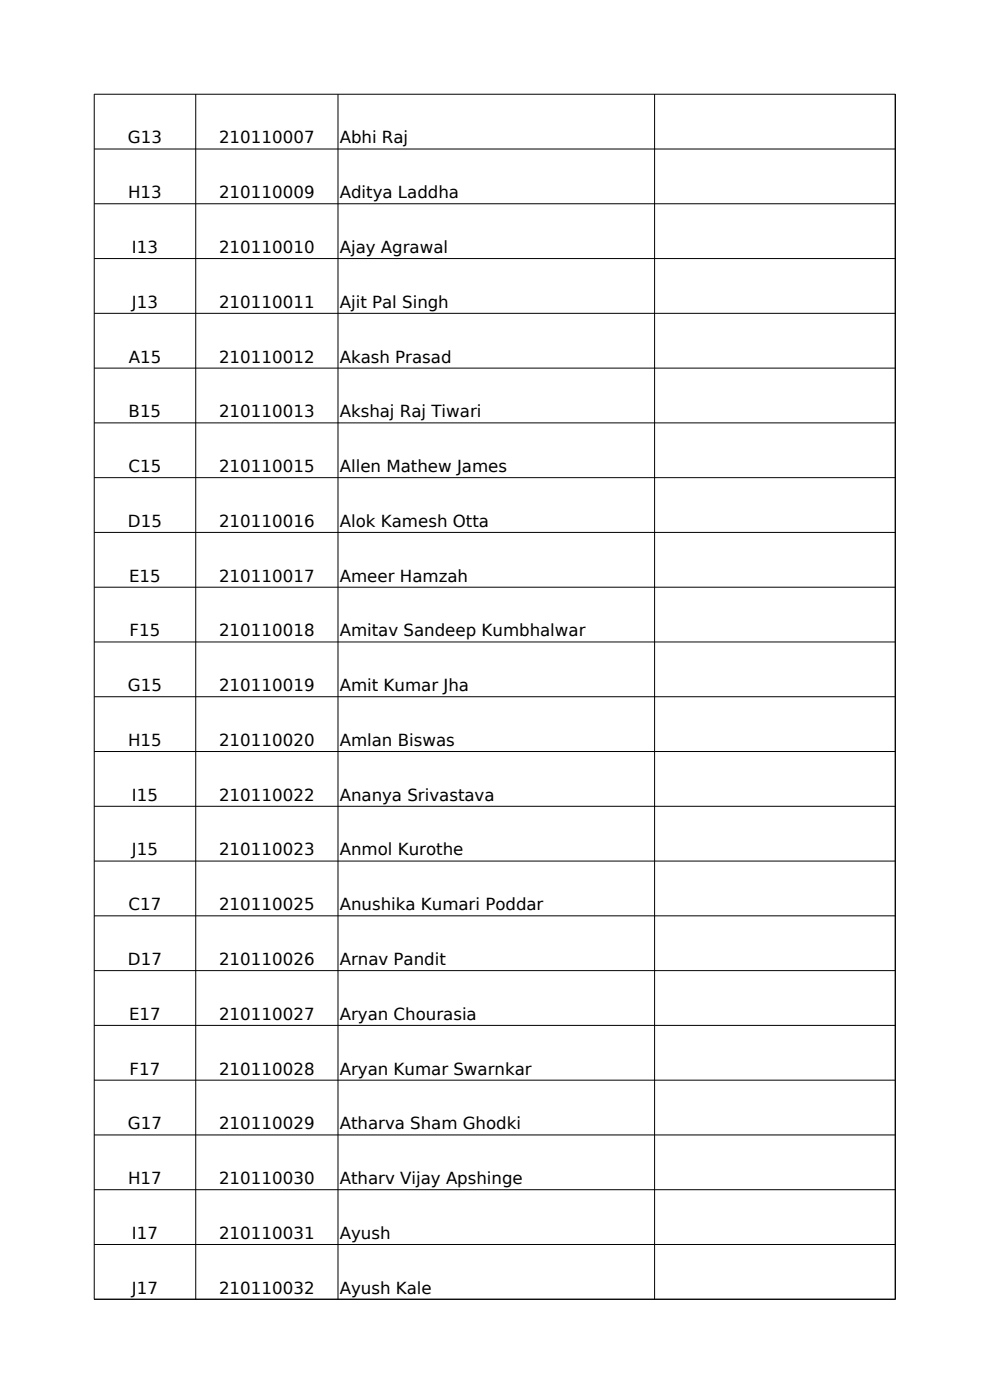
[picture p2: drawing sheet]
<svg xmlns="http://www.w3.org/2000/svg" width="210mm" height="297mm" viewBox="0 0 210 297" stroke-linecap="round" stroke-linejoin="round" font-family="sans-serif">
<defs><g id="words">
<g font-size="3.5">
<text x="27.1" y="30.4">G13</text>
<text x="46.5" y="30.4">210110007</text>
<text x="72.1" y="30.4">Abhi Raj</text>
<text x="27.2" y="42.1">H13</text>
<text x="46.5" y="42.1">210110009</text>
<text x="72.1" y="42.1">Aditya Laddha</text>
<text x="28" y="53.7">I13</text>
<text x="46.5" y="53.7">210110010</text>
<text x="72.1" y="53.7">Ajay Agrawal</text>
<text x="28" y="65.3">J13</text>
<text x="46.5" y="65.3">210110011</text>
<text x="72.1" y="65.3">Ajit Pal Singh</text>
<text x="27.3" y="76.9">A15</text>
<text x="46.5" y="76.9">210110012</text>
<text x="72.1" y="76.9">Akash Prasad</text>
<text x="27.3" y="88.5">B15</text>
<text x="46.5" y="88.5">210110013</text>
<text x="72.1" y="88.5">Akshaj Raj Tiwari</text>
<text x="27.3" y="100.2">C15</text>
<text x="46.5" y="100.2">210110015</text>
<text x="72.1" y="100.2">Allen Mathew James</text>
<text x="27.1" y="111.8">D15</text>
<text x="46.5" y="111.8">210110016</text>
<text x="72.1" y="111.8">Alok Kamesh Otta</text>
<text x="27.4" y="123.4">E15</text>
<text x="46.5" y="123.4">210110017</text>
<text x="72.1" y="123.4">Ameer Hamzah</text>
<text x="27.5" y="135">F15</text>
<text x="46.5" y="135">210110018</text>
<text x="72.1" y="135">Amitav Sandeep Kumbhalwar</text>
<text x="27.1" y="146.6">G15</text>
<text x="46.5" y="146.6">210110019</text>
<text x="72.1" y="146.6">Amit Kumar Jha</text>
<text x="27.2" y="158.3">H15</text>
<text x="46.5" y="158.3">210110020</text>
<text x="72.1" y="158.3">Amlan Biswas</text>
<text x="28" y="169.9">I15</text>
<text x="46.5" y="169.9">210110022</text>
<text x="72.1" y="169.9">Ananya Srivastava</text>
<text x="28" y="181.5">J15</text>
<text x="46.5" y="181.5">210110023</text>
<text x="72.1" y="181.5">Anmol Kurothe</text>
<text x="27.3" y="193.1">C17</text>
<text x="46.5" y="193.1">210110025</text>
<text x="72.1" y="193.1">Anushika Kumari Poddar</text>
<text x="27.1" y="204.7">D17</text>
<text x="46.5" y="204.7">210110026</text>
<text x="72.1" y="204.7">Arnav Pandit</text>
<text x="27.4" y="216.3">E17</text>
<text x="46.5" y="216.3">210110027</text>
<text x="72.1" y="216.3">Aryan Chourasia</text>
<text x="27.5" y="228">F17</text>
<text x="46.5" y="228">210110028</text>
<text x="72.1" y="228">Aryan Kumar Swarnkar</text>
<text x="27.1" y="239.6">G17</text>
<text x="46.5" y="239.6">210110029</text>
<text x="72.1" y="239.6">Atharva Sham Ghodki</text>
<text x="27.2" y="251.2">H17</text>
<text x="46.5" y="251.2">210110030</text>
<text x="72.1" y="251.2">Atharv Vijay Apshinge</text>
<text x="28" y="262.8">I17</text>
<text x="46.5" y="262.8">210110031</text>
<text x="72.1" y="262.8">Ayush</text>
<text x="28" y="274.4">J17</text>
<text x="46.5" y="274.4">210110032</text>
<text x="72.1" y="274.4">Ayush Kale</text>
</g>
</g></defs>
<g fill="none" stroke="#000" stroke-width=".21">
<path d="M41.5 20v255.7M71.7 20v255.7M138.9 20v255.7M189.9 20v255.7M189.9 20h-169.9v255.7M20 31.6h169.9M20 43.2h169.9M20 54.9h169.9M20 66.5h169.9M20 78.1h169.9M20 89.7h169.9M20 101.3h169.9"/>
<path d="M20 113h169.9M20 124.6h169.9M20 136.2h169.9M20 147.8h169.9M20 159.4h169.9M20 171.1h169.9M20 182.7h169.9M20 194.3h169.9M20 205.9h169.9M20 217.5h169.9M20 229.2h169.9M20 240.8h169.9"/>
<path d="M20 252.4h169.9M20 264h169.9M20 275.6h169.9"/>
</g>
<use href="#words"/>
</svg>
